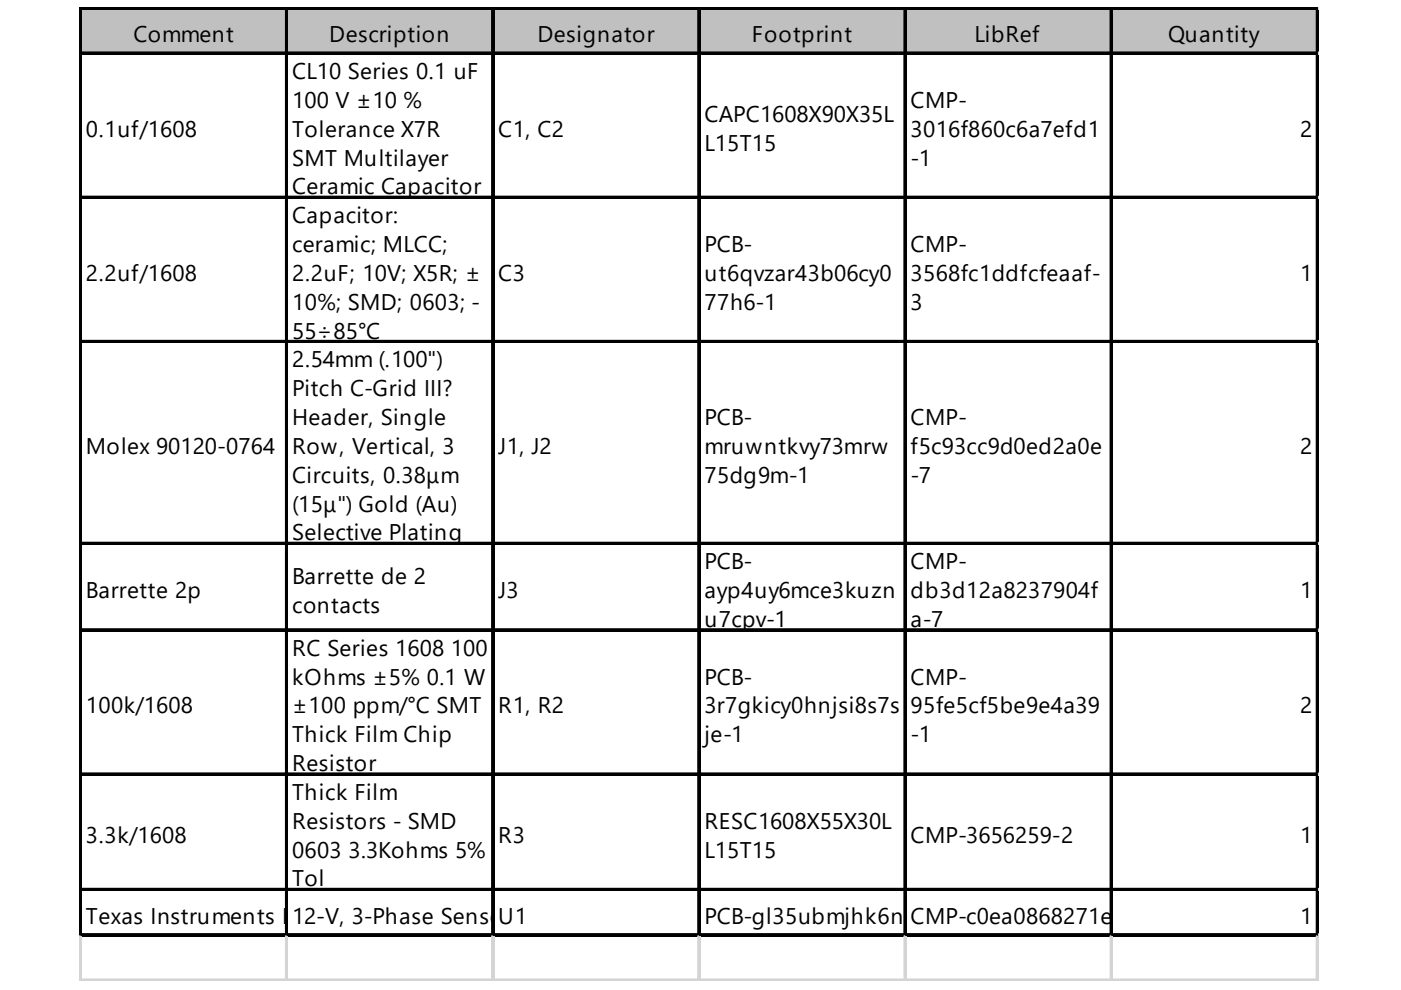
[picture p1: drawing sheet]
<svg xmlns="http://www.w3.org/2000/svg" width="297mm" height="210mm" viewBox="0 0 297 210" stroke-linecap="round" stroke-linejoin="round" font-family="sans-serif">
<defs><g id="words">
<g font-size="4.8">
<text x="28.3" y="8.9">Comment</text>
<text x="69.8" y="8.9">Description</text>
<text x="114" y="8.9">Designator</text>
<text x="159.4" y="8.9">Footprint</text>
<text x="206.6" y="8.9">LibRef</text>
<text x="247.7" y="8.9">Quantity</text>
<text x="61.9" y="16.7">CL10 Series 0.1 uF</text>
<text x="61.9" y="22.9">100 V ±10 %</text>
<text x="193.1" y="22.9">CMP-</text>
<text x="18.2" y="29">0.1uf/1608</text>
<text x="61.9" y="29">Tolerance X7R</text>
<text x="105.6" y="29">C1, C2</text>
<text x="149.4" y="25.9">CAPC1608X90X35L</text>
<text x="193.1" y="29">3016f860c6a7efd1</text>
<text x="275.7" y="29">2</text>
<text x="61.9" y="35.1">SMT Multilayer</text>
<text x="149.4" y="32">L15T15</text>
<text x="193.1" y="35.1">-1</text>
<text x="61.9" y="41.2">Ceramic Capacitor</text>
<text x="61.9" y="47.3">Capacitor:</text>
<text x="61.9" y="53.4">ceramic; MLCC;</text>
<text x="149.4" y="53.4">PCB-</text>
<text x="193.1" y="53.4">CMP-</text>
<text x="18.2" y="59.5">2.2uf/1608</text>
<text x="61.9" y="59.5">2.2uF; 10V; X5R; ±</text>
<text x="105.6" y="59.5">C3</text>
<text x="149.4" y="59.5">ut6qvzar43b06cy0</text>
<text x="193.1" y="59.5">3568fc1ddfcfeaaf-</text>
<text x="275.7" y="59.5">1</text>
<text x="61.9" y="65.7">10%; SMD; 0603; -</text>
<text x="149.4" y="65.7">77h6-1</text>
<text x="193.1" y="65.7">3</text>
<text x="61.9" y="71.8">55÷85°C</text>
<text x="61.9" y="77.9">2.54mm (.100&quot;)</text>
<text x="61.9" y="84">Pitch C-Grid III?</text>
<text x="61.9" y="90.1">Header, Single</text>
<text x="149.4" y="90.1">PCB-</text>
<text x="193.1" y="90.1">CMP-</text>
<text x="18.2" y="96.2">Molex 90120-0764</text>
<text x="61.9" y="96.2">Row, Vertical, 3</text>
<text x="105.6" y="96.2">J1, J2</text>
<text x="149.4" y="96.2">mruwntkvy73mrw</text>
<text x="193.1" y="96.2">f5c93cc9d0ed2a0e</text>
<text x="275.7" y="96.2">2</text>
<text x="61.9" y="102.4">Circuits, 0.38μm</text>
<text x="149.4" y="102.4">75dg9m-1</text>
<text x="193.1" y="102.4">-7</text>
<text x="61.9" y="108.5">(15μ&quot;) Gold (Au)</text>
<text x="61.9" y="114.6">Selective Plating</text>
<text x="61.9" y="123.8">Barrette de 2</text>
<text x="149.4" y="120.7">PCB-</text>
<text x="193.1" y="120.7">CMP-</text>
<text x="18.2" y="126.8">Barrette 2p</text>
<text x="61.9" y="129.9">contacts</text>
<text x="105.6" y="126.8">J3</text>
<text x="149.4" y="126.8">ayp4uy6mce3kuzn</text>
<text x="193.1" y="126.8">db3d12a8237904f</text>
<text x="275.7" y="126.8">1</text>
<text x="149.4" y="132.9">u7cpv-1</text>
<text x="193.1" y="132.9">a-7</text>
<text x="61.9" y="139">RC Series 1608 100</text>
<text x="61.9" y="145.2">kOhms ±5% 0.1 W</text>
<text x="149.4" y="145.2">PCB-</text>
<text x="193.1" y="145.2">CMP-</text>
<text x="18.2" y="151.3">100k/1608</text>
<text x="61.9" y="151.3">±100 ppm/°C SMT</text>
<text x="105.6" y="151.3">R1, R2</text>
<text x="149.4" y="151.3">3r7gkicy0hnjsi8s7s</text>
<text x="193.1" y="151.3">95fe5cf5be9e4a39</text>
<text x="275.7" y="151.3">2</text>
<text x="61.9" y="157.4">Thick Film Chip</text>
<text x="149.4" y="157.4">je-1</text>
<text x="193.1" y="157.4">-1</text>
<text x="61.9" y="163.5">Resistor</text>
<text x="61.9" y="169.6">Thick Film</text>
<text x="18.2" y="178.8">3.3k/1608</text>
<text x="61.9" y="175.7">Resistors - SMD</text>
<text x="105.6" y="178.8">R3</text>
<text x="149.4" y="175.7">RESC1608X55X30L</text>
<text x="193.1" y="178.8">CMP-3656259-2</text>
<text x="275.7" y="178.8">1</text>
<text x="61.9" y="181.8">0603 3.3Kohms 5%</text>
<text x="149.4" y="181.8">L15T15</text>
<text x="61.9" y="188">Tol</text>
<text x="18.2" y="195.8">Texas Instruments D12-V, 3-PhasPR</text>
<text x="63.2" y="195.8">RV11873PWe SensoUrl1ess BLDC Motor C</text>
<text x="149.3" y="195.8">onB-gl35ubmjTSSO</text>
<text x="149.4" y="195.8">PCtroller 16-Hhk6nz3i99m29-a1</text>
<text x="192.6" y="195.8">P -40 to</text>
<text x="193.1" y="195.8">CMP-c0e850868271e</text>
<text x="275.7" y="195.8">1</text>
</g>
</g></defs>
<path d="M17.3 1.9h262.3v9.7h-262.3z" fill="#c0c0c0"/>
<g fill="none" stroke="#000" stroke-width=".44">
<path d="M16.9 1.5v197M17.1 1.5v197M17.4 1.5h262.2M17.4 1.7h262.2M17.4 11.1h262.2M17.4 11.3h262.2M60.6 2v196.5M60.8 2v196.5M104.3 2v196.5M104.6 2v196.5M148 2v196.5M148.3 2v196.5"/>
<path d="M191.8 2v196.5M192 2v196.5M235.5 2v196.5M235.7 2v196.5M279.2 2v196.5M279.4 2v196.5M17.4 41.7h262.2M17.4 41.9h262.2M17.4 72.3h262.2M17.4 72.5h262.2M17.4 115.1h262.2M17.4 115.3h262.2"/>
<path d="M17.4 133.4h262.2M17.4 133.6h262.2M17.4 164h262.2M17.4 164.2h262.2M17.4 188.4h262.2M17.4 188.7h262.2M17.4 198.1h262.2M17.4 198.3h262.2"/>
</g>
<g fill="none" stroke="#d4d4d4" stroke-width=".44">
<path d="M279.6 1.5h.1M16.9 198.5v9.5M17.1 198.5v9.5M60.6 198.5v9.5M60.8 198.5v9.5M104.3 198.5v9.5M104.6 198.5v9.5M148 198.5v9.5M148.3 198.5v9.5M191.8 198.5v9.5M192 198.5v9.5M235.5 198.5v9.5"/>
<path d="M235.7 198.5v9.5M279.2 198.5v9.5M279.4 198.5v9.5"/>
</g>
<path d="M279.6 1.5v.5z" fill="#d4d4d4"/>
<path d="M279.6 11.1h.1" fill="none" stroke="#d4d4d4" stroke-width=".44"/>
<path d="M279.6 11.1v.5z" fill="#d4d4d4"/>
<path d="M279.6 41.7h.1" fill="none" stroke="#d4d4d4" stroke-width=".44"/>
<path d="M279.6 41.7v.4z" fill="#d4d4d4"/>
<path d="M279.6 72.3h.1" fill="none" stroke="#d4d4d4" stroke-width=".44"/>
<path d="M279.6 72.3v.4z" fill="#d4d4d4"/>
<path d="M279.6 115.1h.1" fill="none" stroke="#d4d4d4" stroke-width=".44"/>
<path d="M279.6 115.1v.4z" fill="#d4d4d4"/>
<path d="M279.6 133.4h.1" fill="none" stroke="#d4d4d4" stroke-width=".44"/>
<path d="M279.6 133.4v.5z" fill="#d4d4d4"/>
<path d="M279.6 164h.1" fill="none" stroke="#d4d4d4" stroke-width=".44"/>
<path d="M279.6 164v.4z" fill="#d4d4d4"/>
<path d="M279.6 188.4h.1" fill="none" stroke="#d4d4d4" stroke-width=".44"/>
<path d="M279.6 188.4v.5z" fill="#d4d4d4"/>
<path d="M279.6 198.1h.1" fill="none" stroke="#d4d4d4" stroke-width=".44"/>
<path d="M279.6 198.1v.4z" fill="#d4d4d4"/>
<path d="M16.9 207.7h262.7" fill="none" stroke="#d4d4d4" stroke-width=".44"/>
<path d="M16.9 207.8h262.7" fill="none" stroke="#d4d4d4" stroke-width=".3"/>
<use href="#words"/>
</svg>
